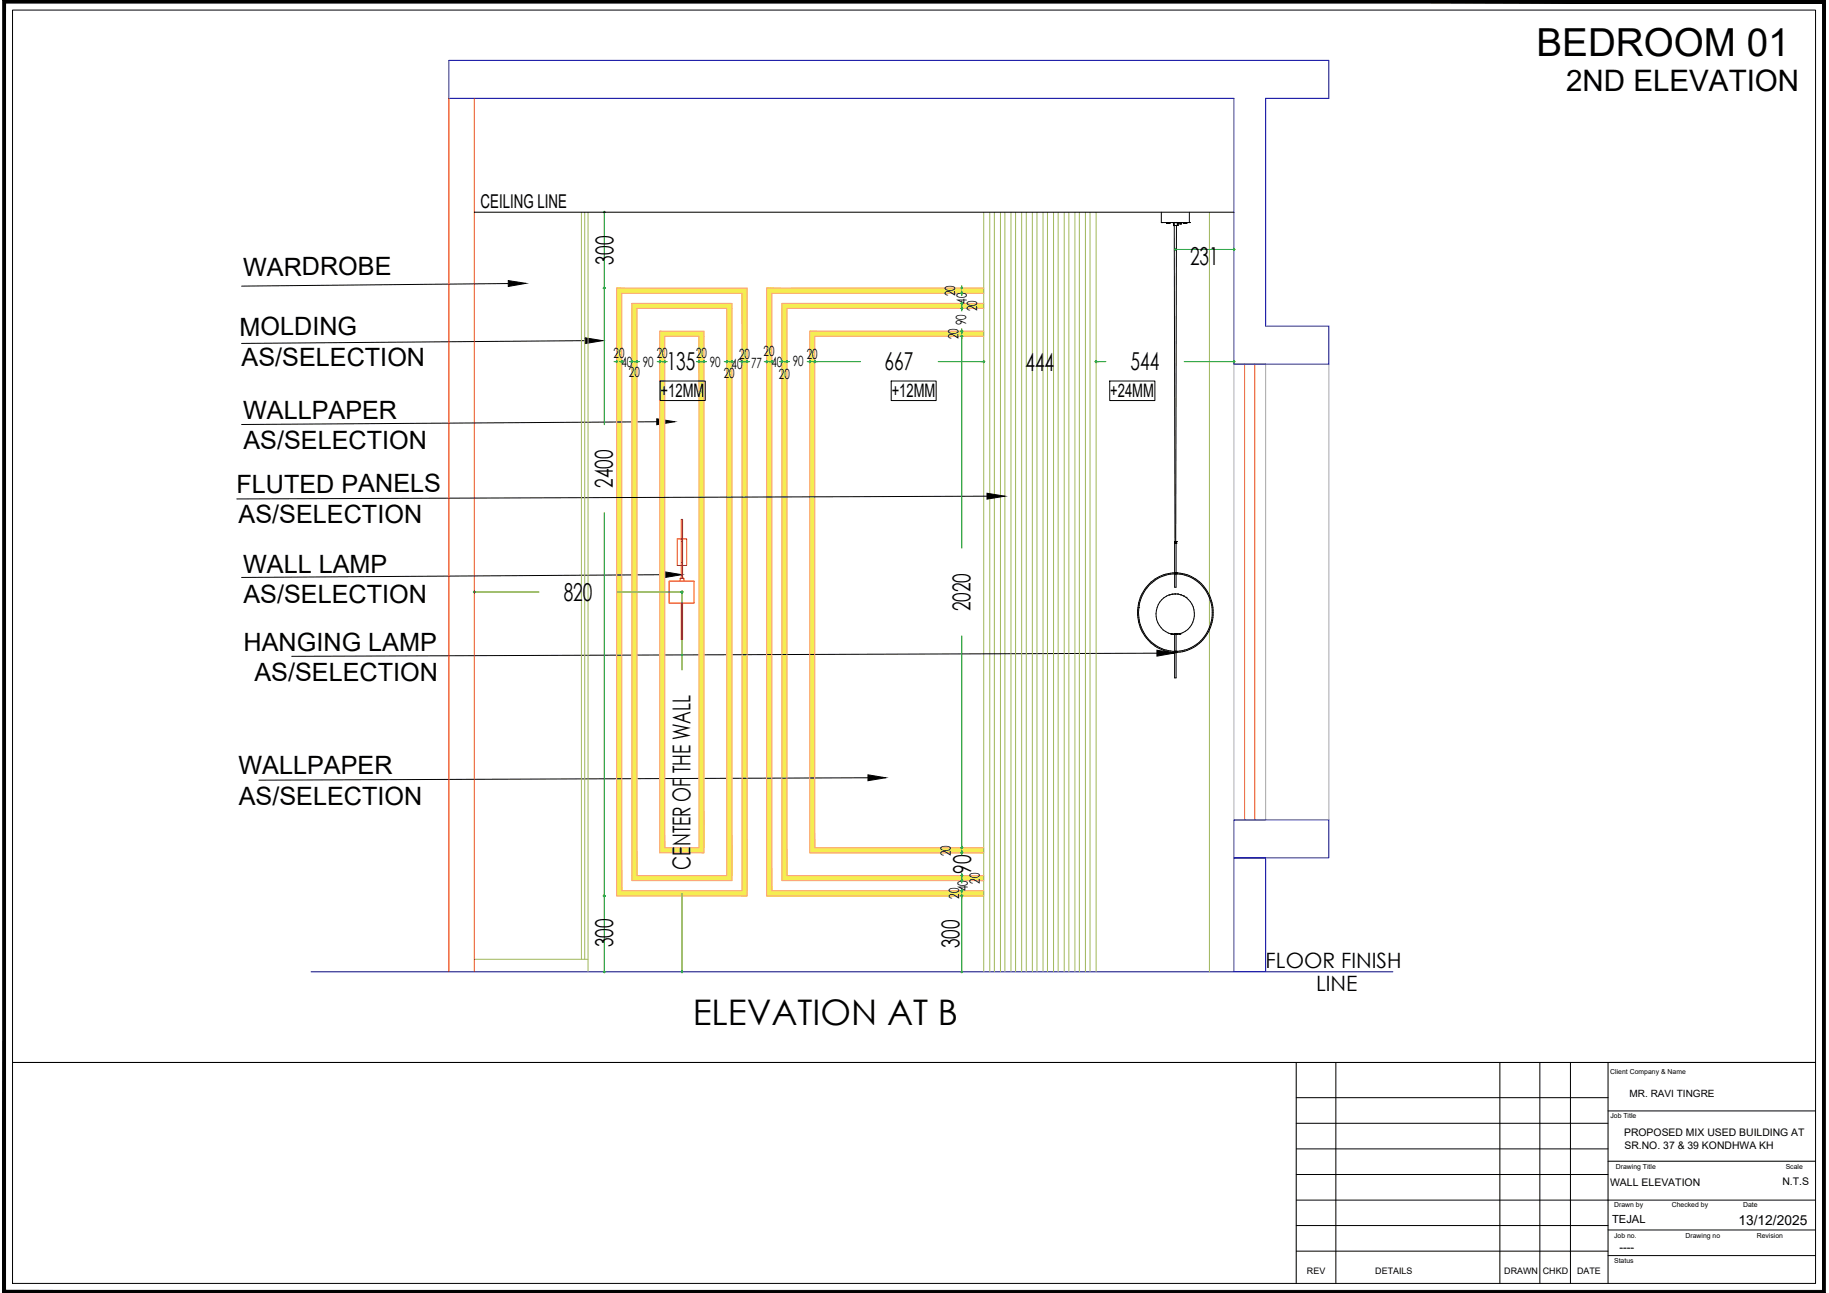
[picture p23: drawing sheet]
<svg xmlns="http://www.w3.org/2000/svg" width="420mm" height="297mm" viewBox="0 0 420 297" stroke-linecap="round" stroke-linejoin="round" font-family="sans-serif">
<defs><g id="words">
<text font-size="8.9" x="353" y="12.8">BEDROOM 01</text>
<text font-size="8.1" x="159.1" y="235.5">ELEVATION AT B</text>
<text font-size="6.8" x="359.7" y="20.8">2ND ELEVATION</text>
<g font-size="5.8">
<text x="55.8" y="63.3">WARDROBE</text>
<text x="55" y="77.1">MOLDING</text>
<text x="55.5" y="84.1">AS/SELECTION</text>
<text x="55.8" y="96.3">WALLPAPER</text>
<text x="55.9" y="103.2">AS/SELECTION</text>
<text x="54.3" y="113.2">FLUTED PANELS</text>
<text x="54.8" y="120.2">AS/SELECTION</text>
<text x="55.8" y="131.6">WALL LAMP</text>
<text x="55.9" y="138.5">AS/SELECTION</text>
<text x="56" y="149.5">HANGING LAMP</text>
<text x="58.5" y="156.4">AS/SELECTION</text>
<text x="54.8" y="177.9">WALLPAPER</text>
<text x="54.9" y="184.9">AS/SELECTION</text>
</g>
<g font-size="5.7">
<text x="141" y="60.8" transform="rotate(-90 141 60.8)">300</text>
<text x="273.4" y="60.9">231</text>
<text x="153.2" y="85">135</text>
<text x="203.2" y="85.1">667</text>
<text x="235.6" y="85.1">444</text>
<text x="259.7" y="85.1">544</text>
<text x="140.8" y="112" transform="rotate(-90 140.8 112)">2400</text>
<text x="129.5" y="138">820</text>
<text x="222.9" y="140.4" transform="rotate(-90 222.9 140.4)">2020</text>
<text x="158.6" y="199.8" transform="rotate(-90 158.6 199.8)">CENTER OF THE WALL</text>
<text x="223.1" y="200.8" transform="rotate(-90 223.1 200.8)">90</text>
<text x="140.9" y="217.7" transform="rotate(-90 140.9 217.7)">300</text>
<text x="220.4" y="217.8" transform="rotate(-90 220.4 217.8)">300</text>
</g>
<g font-size="4.9">
<text x="290.7" y="222.5">FLOOR FINISH</text>
<text x="302.3" y="227.7">LINE</text>
</g>
<text font-size="4.4" x="110.4" y="47.9">CEILING LINE</text>
<g font-size="4.3">
<text x="151.8" y="91.3">+12MM</text>
<text x="204.9" y="91.3">+12MM</text>
<text x="255.1" y="91.3">+24MM</text>
</g>
<g font-size="3.2">
<text x="219.4" y="68.1" transform="rotate(-90 219.4 68.1)">20</text>
<text x="222.1" y="69.8" transform="rotate(-90 222.1 69.8)">40</text>
<text x="224.5" y="71.5" transform="rotate(-90 224.5 71.5)">20</text>
<text x="220.2" y="77.9" transform="rotate(-90 220.2 77.9)">20</text>
<text x="222" y="74.7" transform="rotate(-90 222 74.7)">90</text>
<text x="141" y="82.3">20</text>
<text x="150.9" y="82.3">20</text>
<text x="159.9" y="82.3">20</text>
<text x="169.8" y="82.4">20</text>
<text x="175.4" y="81.8">20</text>
<text x="185.3" y="82.5">20</text>
<text x="142.7" y="84.4">40</text>
<text x="144.5" y="86.7">20</text>
<text x="147.7" y="84.3">90</text>
<text x="163.1" y="84.3">90</text>
<text x="166.3" y="86.8">20</text>
<text x="168.1" y="84.8">40</text>
<text x="172.6" y="84.5">77</text>
<text x="177.2" y="84.4">40</text>
<text x="178.9" y="87.1">20</text>
<text x="182.1" y="84.1">90</text>
<text x="218.4" y="196.8" transform="rotate(-90 218.4 196.8)">20</text>
<text x="225.1" y="203" transform="rotate(-90 225.1 203)">20</text>
<text x="220.3" y="206.5" transform="rotate(-90 220.3 206.5)">20</text>
<text x="222.3" y="204.7" transform="rotate(-90 222.3 204.7)">40</text>
<text x="399.4" y="281.3">13/12/2025</text>
</g>
<g font-size="2.6">
<text x="370.3" y="280.9">TEJAL</text>
<text x="372" y="287.4">----</text>
</g>
<g font-size="2.4">
<text x="373.1" y="261">PROPOSED MIX USED BUILDING AT</text>
<text x="373.2" y="263.8">SR.NO. 37 &amp; 39 KONDHWA KH</text>
<text x="369.9" y="272.6">WALL ELEVATION</text>
<text x="409.4" y="272.3">N.T.S</text>
</g>
<text font-size="2.3" x="374.4" y="251.9">MR. RAVI TINGRE</text>
<g font-size="2.1">
<text x="300.2" y="292.6">REV</text>
<text x="315.9" y="292.6">DETAILS</text>
<text x="345.6" y="292.6">DRAWN</text>
<text x="354.4" y="292.6">CHKD</text>
<text x="362.3" y="292.6">DATE</text>
</g>
<g font-size="1.6">
<text x="369.9" y="246.8">Client Company &amp; Name</text>
<text x="370" y="256.8">Job Title</text>
<text x="371.2" y="268.6">Drawing Title</text>
<text x="410.2" y="268.5">Scale</text>
<text x="370.8" y="277.3">Drawn by</text>
<text x="384" y="277.3">Checked by</text>
<text x="400.4" y="277.3">Date</text>
<text x="370.8" y="284.3">Job no.</text>
<text x="387.2" y="284.3">Drawing no</text>
<text x="403.6" y="284.3">Revision</text>
<text x="370.8" y="290.1">Status</text>
</g>
</g></defs>
<!-- layer: B02 Beams and Slabs -->
<path d="M103.1 13.9h202.2v8.7h-14.6v52.3h14.6v8.7h-21.8v-61h-180.4zM283.5 197.1h7.2v26.2h-7.2zM283.5 188.4h21.8v8.7h-21.8zM71.5 223.3h248.5" fill="none" stroke="#00f" stroke-width=".23"/>
<!-- layer: F03 Windows -->
<path d="M283.5 83.6h7.2v104.8h-7.2z" fill="none" stroke="#aaa" stroke-width=".23"/>
<path d="M285.9 83.6v104.8M288.2 83.6v104.8" fill="none" stroke="#dd6e00" stroke-width=".23"/>
<!-- layer: I03 Tile Drop -->
<path d="M305.3 83.6v104.8" fill="none" stroke="#aaa" stroke-width=".23"/>
<!-- layer: Y01 Hatching 01 -->
<g fill="#f4ee51" stroke="#f4ee51" stroke-width=".23">
<path d="M181.9 66.2h44.1z"/>
<path d="M179.6 69.7h46.4z"/>
<path d="M186 76.1h40z"/>
<path d="M187.2 194.8h38.8z"/>
<path d="M186 194.8h40v1.1z"/>
<path d="M180.8 201.2h45.2z"/>
<path d="M179.6 201.2h46.4v1.1z"/>
<path d="M181.9 204.6h44.1z"/>
<path d="M176.1 66.2l49.9 1.2v-1.2zM176.1 66.2l49.9 1.2h-49.9z"/>
<path d="M141.6 66.2l30 1.2v-1.2zM141.6 66.2l30 1.2h-30z"/>
<path d="M176.1 67.4h1.2zM176.1 67.4h49.9z"/>
<path d="M179.6 69.7l46.4 1.2v-1.2zM179.6 69.7l46.4 1.2h-46.4z"/>
<path d="M179.6 70.9h1.2zM179.6 70.9h46.4z"/>
<path d="M186 76.1l40 1.1v-1.1zM186 76.1l40 1.1h-40z"/>
<path d="M186 77.2h1.2zM186 77.2h40z"/>
<path d="M186 77.2l1.2 117.6v-117.6zM186 77.2l1.2 117.6h-1.2z"/>
<path d="M186 195.9h40zM186 194.8l40 1.1h-40z"/>
<path d="M179.6 70.9l1.2 130.3v-130.3zM179.6 70.9l1.2 130.3h-1.2z"/>
<path d="M179.6 202.3h46.4zM179.6 201.2l46.4 1.1h-46.4z"/>
<path d="M170.5 67.4l1.1 137.2v-137.2zM170.5 67.4l1.1 137.2h-1.1z"/>
<path d="M141.6 67.4l1.2 137.2v-137.2zM141.6 67.4l1.2 137.2h-1.2z"/>
<path d="M176.1 67.4l1.2 137.2v-137.2zM176.1 67.4l1.2 137.2h-1.2z"/>
<path d="M176.1 204.6l49.9 1.2v-1.2zM176.1 204.6l49.9 1.2h-49.9z"/>
<path d="M176.1 205.8h5.8zM176.1 205.8h49.9z"/>
<path d="M141.6 204.6l30 1.2v-1.2zM141.6 204.6l30 1.2h-30z"/>
<path d="M145.2 69.7l22.9 1.2v-1.2zM145.2 69.7l22.9 1.2h-22.9z"/>
<path d="M167 70.9l1.1 130.3v-130.3zM167 70.9l1.1 130.3h-1.1z"/>
<path d="M145.2 70.9l1.1 130.3v-130.3zM145.2 70.9l1.1 130.3h-1.1z"/>
<path d="M145.2 201.2l22.9 1.1v-1.1zM145.2 201.2l22.9 1.1h-22.9z"/>
<path d="M151.6 76.1l10.1 1.1v-1.1zM151.6 76.1l10.1 1.1h-10.1z"/>
<path d="M160.6 77.2l1.1 117.6v-117.6zM160.6 77.2l1.1 117.6h-1.1z"/>
<path d="M151.6 77.2l1.1 117.6v-117.6zM151.6 77.2l1.1 117.6h-1.1z"/>
<path d="M151.6 194.8l10.1 1.1v-1.1zM151.6 194.8l10.1 1.1h-10.1z"/>
</g>
<!-- layer: 0 -->
<g fill="none" stroke="#a1b85c" stroke-width=".23">
<path d="M226 48.8v174.5M227.4 48.8v174.5M228.4 48.8v174.5M229.8 48.8v174.5M230.8 48.8v174.5M232.2 48.8v174.5M233.3 48.8v174.5M234.7 48.8v174.5M235.8 48.8v174.5M237.2 48.8v174.5M238.2 48.8v174.5M239.6 48.8v174.5"/>
<path d="M240.6 48.8v174.5M242 48.8v174.5M243.1 48.8v174.5M244.5 48.8v174.5M245.5 48.8v174.5M246.9 48.8v174.5M247.9 48.8v174.5M249.3 48.8v174.5M250.4 48.8v174.5M251.8 48.8v174.5M277.8 48.8v174.5"/>
</g>
<!-- layer: U02 Notes-General Scale 1 -->
<path d="M116.8 64.5l4 .6-4 .7zM134.3 77.6l4.1 .7-4 .6zM150.9 96.2l4.1 .7-4.1 .7zM226.7 113.3l4.1 .7-4.1 .7zM152.6 131.3l4 .7-4 .7zM265.8 149.4l4 .6-4 .7zM199.4 178l4.1 .7-4.1 .7z" fill="#000" stroke="#000" stroke-width=".23"/>
<path d="M116.8 65.1l-61.3 .6M134.4 78.3l-78.9 .6M150.9 96.9l-95.4 .6M151.6 87.5h10.4v4.5h-10.4zM204.7 87.5h10.4v4.5h-10.4zM254.9 87.5h10.4v4.5h-10.4zM226.7 114l-172.3 .6M152.6 132l-97.1 .7M265.8 150.1l-198.8 .7M199.4 178.7l-139.9 .5" fill="none" stroke="#000" stroke-width=".23"/>
<!-- layer: 0 -->
<g fill="none" stroke="#000" stroke-width=".23">
<path d="M266.8 48.8v2.3h6.4M266.8 51.1h.1M268 51.3h.1M268 51.1h.1M268 51.3h.6M268 51.1v.2M268.2 51.3h.1M268.3 51.3h.1M268.4 51.3h.1M268.5 51.3h.1M268.6 51.1h.1M268.6 51.1v.2"/>
<path d="M269.5 51.1h.1M269.5 51.2h.1M269.5 51.2l.1 .6M269.5 51.1v.1M269.6 51.8h.1M269.6 51.8h.8M269.7 51.1h.1M269.7 51.8h.1M269.7 51.1v.1M269.7 51.3v.5M269.7 51.8l.2 72.6M269.8 51.1h.1"/>
<path d="M269.8 51.8h.1M269.9 51.1h.1M269.9 51.8h.1M270 51.8h.1M270 51.1h.1M270.1 51.1h.1M270.1 51.8h.1M270.2 51.8h.1M270.2 51.1h.1M270.3 51.1h.1M270.3 51.8h.1M270.3 51.8l-.1 79.8"/>
<path d="M270.3 51.1v.1M270.4 51.8h.1M270.5 51.8h.1M270.5 51.2h.1M270.5 51.2v.6M270.6 51.1h.1M270.6 51.1l-.1 .1M270.6 51.4h.1M270.6 51.4h.6M270.6 51.1v.3M271.2 51.1h.1M271.2 51.4h.1"/>
<path d="M271.2 51.1v.3M271.8 51.3h.1M271.8 51.1h.1M271.8 51.3h.6M271.8 51.1v.2M271.9 51.3h.1M272 51.3h.1M272.1 51.3h.1M272.2 51.3h.1M272.3 51.3h.1M272.4 51.3h.1M272.4 51.1h.1"/>
<path d="M272.4 51.1v.2M273.2 51.1h.1M273.2 48.8v2.3M261.6 139.6h.1M264.1 134.1a8.6 8.6 0 0 1 9.3-1.8 8.6 8.6 0 0 1 5.3 7.9 8.7 8.7 0 0 1-4.1 8.3 8.7 8.7 0 0 1-9.3-.1 9.4 9.4 0 0 1-1.2-14.3zM268.6 136.7h.1M268.6 136.7a4.7 4.7 0 0 0-3 4.6 4.7 4.7 0 0 0 3.4 4.3M269.2 136.5h.1M269.2 136.5l-.6 .2M269.8 124.4h.1M269.8 131.8h.1M269.8 131.6h.1"/>
<path d="M269.8 131.8v3.1h.4v-3.1M269.8 124.4h.4M269.8 124.4v7.2M269.8 131.8a8.4 8.4 0 0 0-4.3 1.4 8.9 8.9 0 0 0-3.9 6.4M269.8 131.8h.4M269.9 124.8h.1M269.9 136.5h.1M269.9 124.4h.1M269.9 131.6h.1M269.9 131.8h.1M269.9 136.4l-.7 .1M269.9 136.4l.7 .1"/>
<path d="M269.9 124.4v.4M270 124.4h.1M270 131.6h.1M270 124.8h.1M270.1 124.8h.1M270.1 124.4h.1M270.1 124.4v.4M270.2 131.6h.1M270.2 124.4h.1M270.2 131.8h.1M270.2 131.8a9 9 0 0 1 8.3 8.7 9 9 0 0 1-7.9 9.1 8.7 8.7 0 0 1-9-10M270.6 136.5h.1"/>
<path d="M270.6 136.5l.6 .1M271.2 136.6h.1M271.2 136.6l.7 .3M271.9 136.9h.1M271.9 136.9l.6 .3M272.5 137.2h.1M272.5 137.2a4.7 4.7 0 0 1 1.8 4.6 4.7 4.7 0 0 1-3.2 3.8M269 145.7h.1M269 145.6v.1M269.1 145.7h.1M269.1 145.7h.8M269.8 149.6h.1"/>
<path d="M269.8 149.8h.1M269.8 145.7h.1M269.8 149.8v5.9h.4v-5.9M269.8 145.7v3.9M269.9 145.7h.1M269.9 149.6h.1M269.9 149.8h.1M270 145.6h.1M270.1 145.7h.1M270.2 149.8h.1M270.2 149.6h.1M270.2 145.6h.1"/>
<path d="M270.2 145.6v4M271 145.7h.1M271 145.7h-1M271.1 145.6h.1M271.1 145.6h-2.1M271.1 145.6l-.1 .1"/>
</g>
<path d="M141.6 66.2h30v139.6h-30zM142.8 67.4h27.7v137.2h-27.7zM145.2 69.7h22.9v132.6h-22.9zM146.3 70.9h20.7v130.3h-20.7zM151.6 76.1h10.1v119.8h-10.1zM152.7 77.2h7.9v117.6h-7.9zM226 66.2h-49.9v139.6h49.9M226 67.4h-48.7v137.2h48.7M226 69.7h-46.4v132.6h46.4M226 70.9h-45.2v130.3h45.2M226 76.1h-40v119.8h40M226 77.2h-38.8v117.6h38.8" fill="none" stroke="#ff9f7f" stroke-width=".23"/>
<g fill="none" stroke="#f00" stroke-width=".23">
<path d="M153.7 133.5h5.7v5h-5.7zM155.6 123.8h2.1v6.1h-2.1zM156.3 133.5v-.6h.8v.6M156.4 132.9h.5M156.5 132.8v-13.5h.3v13.5M156.5 138.5v8.4h.3v-8.4"/>
<circle cx="156.7" cy="129.3" r=".11"/>
<circle cx="156.7" cy="124.4" r=".11"/>
</g>
<!-- layer: Furniture -->
<path d="M133.6 48.8v171.6M134.3 48.8v171.6M135.1 48.8v174.5M109 220.4h26.1" fill="none" stroke="#a1b85c" stroke-width=".23"/>
<!-- layer: T01 Dimenstions Scale 01 -->
<g fill="none" stroke="#009525" stroke-width=".23">
<path d="M138.6 48.8h.2v.2M138.8 48.5v.3h.3M138.8 49.1v48.5M270 57.1v.2h-.3M270.3 57.3h-.3v.3M283.5 57.1v.2h-13.2M283.7 57.3h-.2v.3M138.8 65.9v.3h.3h-.5h.2v.2M220.7 77.2h.2v.3M220.7 66.2h.2v.2M220.9 75.8v.3h.3h-.5h.2v.3M220.9 70.6v.3h.3h-.5h.2v.2"/>
<path d="M220.9 69.5v.2h.3h-.5h.2v.3M220.9 67.1v.3h.3h-.5h.2v.2M220.9 65.9v.3h.3M220.9 65.6v.3M220.9 66.8v1.1M220.9 69.1v2.3M220.9 75.5v1.2M220.9 77v.2h.3M220.9 77.5v48.4M141.1 83.1h.3M141.6 82.8v.3h-.2M141.9 83.1h-.3v.2"/>
<path d="M142.2 83.1h1.2M142.6 83.1h.2v-.3v.5v-.2h.2M144.6 83.1h2.3M144.9 83.1h.3v-.3v.5v-.2h.2M146 83.1h.3v-.3v.5v-.2h.3M151 83.1h2.3M151.3 83.1h.3v-.3v.5v-.2h.2M152.4 83.1h.3v-.3v.5v-.2h.3M160 83.1h2.3M160.3 83.1h.3v-.3v.5v-.2h.2M161.5 83.1h.2v-.3v.5v-.2h.3M166.4 83.1h2.3"/>
<path d="M166.7 83.1h.3v-.3v.5v-.2h.2M167.9 83.1h.2v-.3v.5v-.2h.3M169.9 83.1h2.3M170.2 83.1h.3v-.3v.5v-.2h.2M171.4 83.1h.2v-.3v.5v-.2h.3M175.6 83.1h2.2M175.9 83.1h.2v-.3v.5v-.2h.3M177 83.1h.3v-.3v.5v-.2h.2M179 83.1h2.4M179.4 83.1h.2v-.3v.5v-.2h.3M180.5 83.1h.3v-.3v.5v-.2h.2M185.4 83.1h1.2"/>
<path d="M185.8 83.1h.2v-.3v.5v-.2h.3M187.2 82.8v.3h-.3M187.4 83.1h-.2v.2M187.5 83.1h10.2M226 82.8v.3h-10.5M226.2 83.1h-.2v.2M251.8 82.8v.3h-.3M252.1 83.1h-.3v.2M252.1 83.1h1.9M283.5 82.8v.3h-11.5M283.7 83.1h-.2v.2M138.8 117.8v105.2"/>
<path d="M109 135.7v.3h-.3M109.2 136h-.2v.3M109.2 136h14.6M141.8 136h14.6M156.7 136.3v-.3h-.3h.3v-.3v18.2M156.7 136h.2M220.9 146.1v48.4M220.7 194.8h.2v.2M220.9 195.7v.2h.3h-.5h.2v.3M220.9 194.5v.3h.3M220.9 195.4v1.1M138.8 205.6v.2h.3h-.5h.2v.3"/>
<path d="M156.7 205.3v17.7M220.7 205.8h.2v.3M220.9 204.4v.2h.3h-.5h.2v.3M220.9 202.1v.2h.3h-.5h.2v.3M220.9 200.9v.3h.3h-.5h.2v.2M220.9 205.6v.2h.3M220.9 200.6v2.3M220.9 204.1v1.1M220.9 206.1v16.9M138.6 223.3h.2v.2M138.8 223v.3h.3M156.4 223.3h.3v.2"/>
<path d="M156.7 223v.3h.2M220.7 223.3h.2v.2M220.9 223v.3h.3"/>
<circle cx="138.8" cy="48.7" r=".15"/>
<circle cx="270" cy="57.3" r=".15"/>
<circle cx="283.5" cy="57.3" r=".15"/>
<circle cx="138.8" cy="66.2" r=".15"/>
<circle cx="221" cy="76.1" r=".15"/>
<circle cx="221" cy="69.7" r=".15"/>
<circle cx="221" cy="77.2" r=".15"/>
<circle cx="221" cy="67.4" r=".15"/>
<circle cx="221" cy="70.8" r=".15"/>
<circle cx="221" cy="66.2" r=".15"/>
<circle cx="141.7" cy="83.1" r=".15"/>
<circle cx="142.9" cy="83.1" r=".15"/>
<circle cx="145.2" cy="83.1" r=".15"/>
<circle cx="146.3" cy="83.1" r=".15"/>
<circle cx="151.6" cy="83.1" r=".15"/>
<circle cx="152.7" cy="83.1" r=".15"/>
<circle cx="160.6" cy="83.1" r=".15"/>
<circle cx="161.7" cy="83.1" r=".15"/>
<circle cx="167" cy="83.1" r=".15"/>
<circle cx="168.2" cy="83.1" r=".15"/>
<circle cx="170.5" cy="83.1" r=".15"/>
<circle cx="171.6" cy="83.1" r=".15"/>
<circle cx="176.1" cy="83.1" r=".15"/>
<circle cx="177.3" cy="83.1" r=".15"/>
<circle cx="179.6" cy="83.1" r=".15"/>
<circle cx="180.8" cy="83.1" r=".15"/>
<circle cx="186" cy="83.1" r=".15"/>
<circle cx="187.2" cy="83.1" r=".15"/>
<circle cx="226" cy="83.1" r=".15"/>
<circle cx="251.8" cy="83.1" r=".15"/>
<circle cx="283.5" cy="83.1" r=".15"/>
<circle cx="109" cy="136" r=".15"/>
<circle cx="156.7" cy="136" r=".15"/>
<circle cx="221" cy="195.9" r=".15"/>
<circle cx="221" cy="194.7" r=".15"/>
<circle cx="138.8" cy="205.8" r=".15"/>
<circle cx="221" cy="201.1" r=".15"/>
<circle cx="221" cy="204.6" r=".15"/>
<circle cx="221" cy="202.3" r=".15"/>
<circle cx="221" cy="205.8" r=".15"/>
<circle cx="138.8" cy="223.2" r=".15"/>
<circle cx="156.7" cy="223.2" r=".15"/>
<circle cx="221" cy="223.2" r=".15"/>
</g>
<!-- layer: C02 Walls 01 -->
<path d="M103.1 22.6v200.7M109 22.6v200.7" fill="none" stroke="#f00" stroke-width=".23"/>
<path d="M109 48.8h174.5" fill="none" stroke="#000" stroke-width=".23"/>
<!-- layer: S03 Title Block -->
<g fill="none" stroke="#000" stroke-width=".23">
<path d="M.7 .1h418.6v296.9h-418.6zM2.9 2.3h414.2v292.5h-414.2zM2.9 244.1h414.2M297.8 258h71.6M297.8 252.2h71.6M297.8 244.1v50.7M306.9 244.1v50.7M344.6 244.1v50.7M353.7 244.1v50.7M360.8 244.1v50.7M369.4 255.2h47.7M369.4 244.1v50.7"/>
<path d="M297.8 275.7h119.3M297.8 269.8h71.6M297.8 263.9h71.6M369.4 266.8h47.7M297.8 287.4h71.6M297.8 281.5h71.6M369.4 288.4h47.7M369.4 282.6h47.7"/>
</g>
<!-- layer: A01 Plot Boundary -->
<g fill="#000" stroke="#000" stroke-width=".23">
<path d="M.7 .1l.6 .6h417.4zM.7 .1h418.6l-.6 .6z"/>
<path d="M418.7 .7v295.7l.6-296.3zM419.3 .1v296.9l-.6-.6z"/>
<path d="M1.3 .7l-.6 296.3 .6-.6zM.7 .1l.6 .6-.6 296.3z"/>
<path d="M1.3 296.4l418 .6-.6-.6zM1.3 296.4l418 .6h-418.6z"/>
</g>
<use href="#words"/>
</svg>
